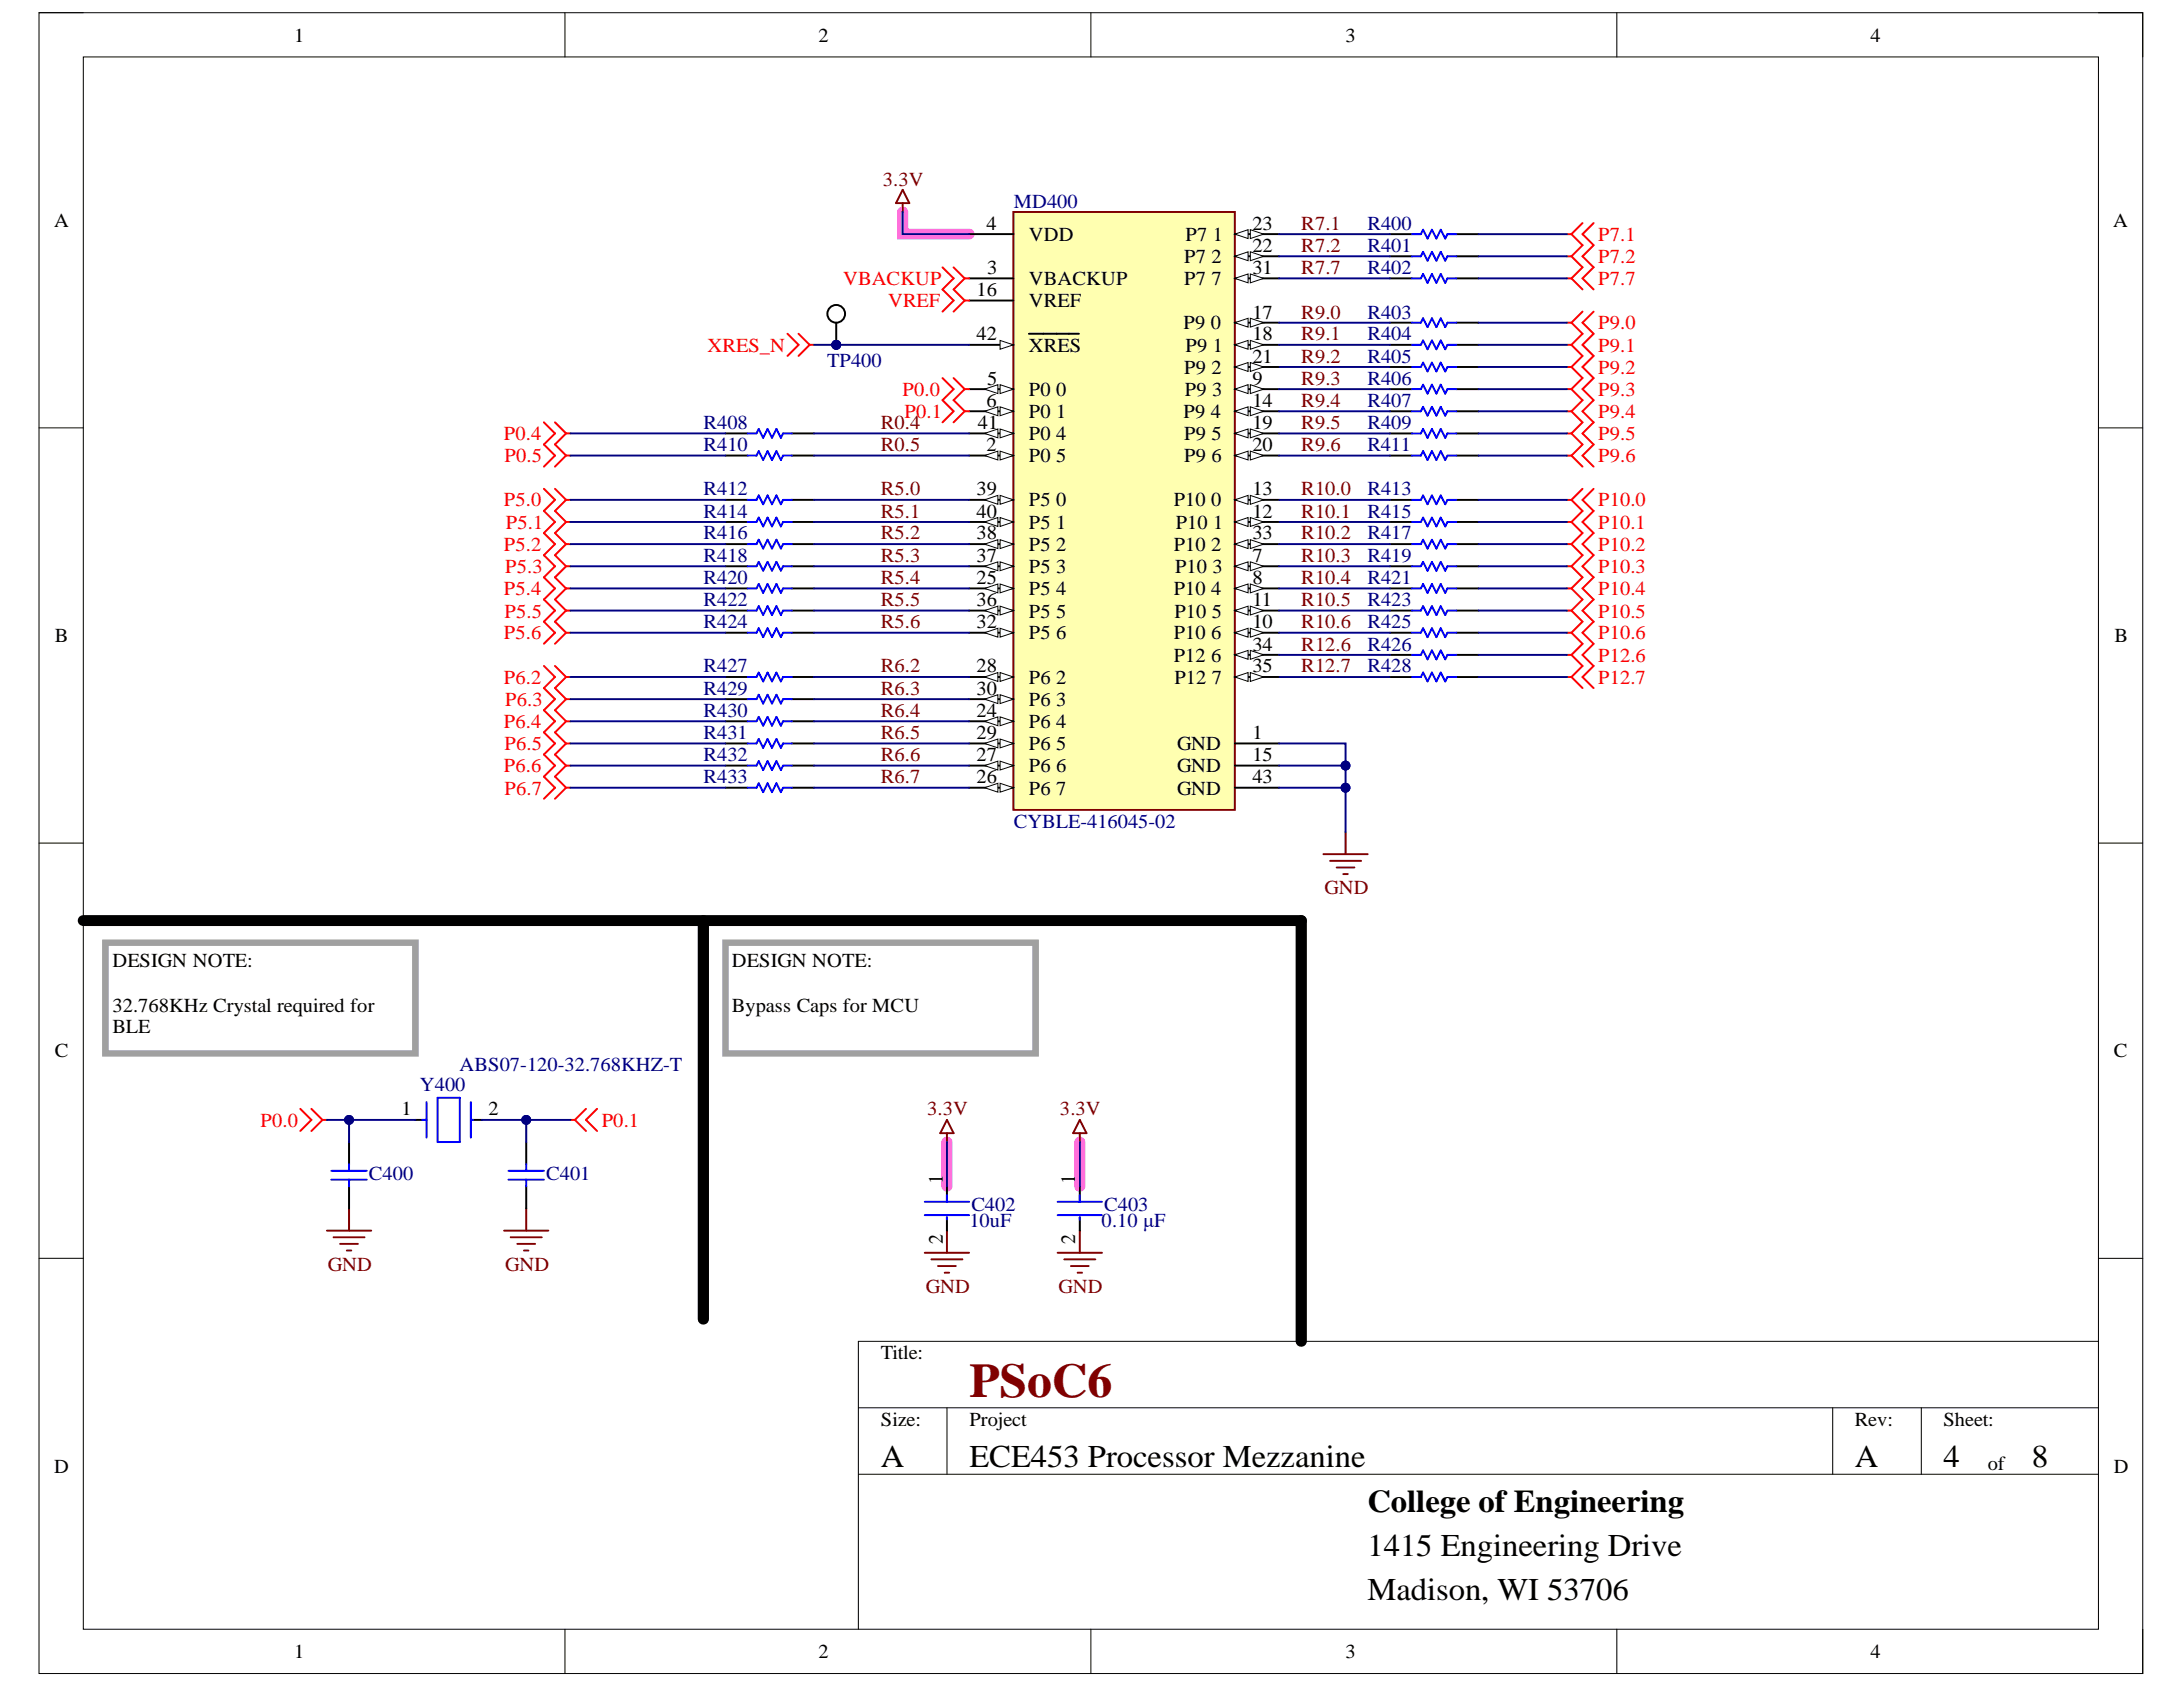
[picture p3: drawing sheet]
<svg xmlns="http://www.w3.org/2000/svg" width="279mm" height="216mm" viewBox="0 0 279 216" stroke-linecap="round" stroke-linejoin="round" font-family="sans-serif">
<defs><g id="words">
<text font-size="6.2" fill="#800000" x="124.1" y="178.8">PSoC6</text>
<g font-size="4.1">
<text x="112.7" y="187.8">A</text>
<text x="124.1" y="187.8">ECE453 Processor Mezzanine</text>
<text x="237.4" y="187.8">A</text>
<text x="248.7" y="187.8">4</text>
<text x="260.1" y="187.8">8</text>
<text x="175" y="193.4">College of Engineering</text>
<text x="175" y="199.1">1415 Engineering Drive</text>
<text x="175" y="204.8">Madison, WI 53706</text>
</g>
<g font-size="2.6">
<text x="120.7" y="151.6" transform="rotate(-90 120.7 151.6)">1</text>
<text x="137.6" y="151.6" transform="rotate(-90 137.6 151.6)">1</text>
<text x="120.7" y="159.3" transform="rotate(-90 120.7 159.3)">2</text>
<text x="137.6" y="159.3" transform="rotate(-90 137.6 159.3)">2</text>
</g>
<g font-size="2.5">
<text x="37.7" y="5.3">1</text>
<text x="104.8" y="5.3">2</text>
<text x="172.2" y="5.3">3</text>
<text x="239.4" y="5.3">4</text>
<text x="6.9" y="29">A</text>
<text x="126.3" y="29.4">4</text>
<text x="160.3" y="29.4">23</text>
<text x="270.5" y="29">A</text>
<text x="126.4" y="35.1">3</text>
<text x="131.7" y="30.8">VDD</text>
<text x="151.6" y="33.7">P7 2</text>
<text x="151.7" y="30.8">P7 1</text>
<text x="160.3" y="32.2">22</text>
<text x="160.3" y="35.1">31</text>
<text x="125" y="37.9">16</text>
<text x="131.7" y="36.5">VBACKUP</text>
<text x="131.7" y="39.3">VREF</text>
<text x="151.6" y="36.5">P7 7</text>
<text x="160.3" y="40.8">17</text>
<text x="125" y="43.6">42</text>
<text x="131.7" y="45">XRES</text>
<text x="151.5" y="42.1">P9 0</text>
<text x="151.6" y="47.8">P9 2</text>
<text x="151.7" y="45">P9 1</text>
<text x="160.3" y="43.6">18</text>
<text x="160.3" y="46.4">21</text>
<text x="126.3" y="52">6</text>
<text x="126.4" y="49.2">5</text>
<text x="131.7" y="50.7">P0 0</text>
<text x="131.7" y="53.5">P0 1</text>
<text x="151.5" y="53.5">P9 4</text>
<text x="151.7" y="50.7">P9 3</text>
<text x="160.3" y="49.2">9</text>
<text x="160.3" y="52">14</text>
<text x="125.2" y="54.9">41</text>
<text x="126.3" y="57.7">2</text>
<text x="131.7" y="56.3">P0 4</text>
<text x="131.7" y="59.1">P0 5</text>
<text x="151.6" y="56.3">P9 5</text>
<text x="151.6" y="59.1">P9 6</text>
<text x="160.3" y="54.9">19</text>
<text x="160.3" y="57.7">20</text>
<text x="125" y="63.4">39</text>
<text x="131.7" y="64.8">P5 0</text>
<text x="150.2" y="64.8">P10 0</text>
<text x="160.3" y="63.4">13</text>
<text x="125" y="66.3">40</text>
<text x="125" y="69">38</text>
<text x="125" y="71.9">37</text>
<text x="131.7" y="67.7">P5 1</text>
<text x="131.7" y="70.5">P5 2</text>
<text x="150.2" y="70.5">P10 2</text>
<text x="150.5" y="67.7">P10 1</text>
<text x="160.3" y="66.3">12</text>
<text x="160.3" y="69">33</text>
<text x="160.3" y="71.9">7</text>
<text x="125" y="74.7">25</text>
<text x="125" y="77.6">36</text>
<text x="131.7" y="73.4">P5 3</text>
<text x="131.7" y="76.2">P5 4</text>
<text x="150.2" y="76.2">P10 4</text>
<text x="150.4" y="73.4">P10 3</text>
<text x="160.3" y="74.7">8</text>
<text x="160.3" y="77.6">11</text>
<text x="7" y="82.2">B</text>
<text x="125" y="80.4">32</text>
<text x="131.7" y="79">P5 5</text>
<text x="131.7" y="81.8">P5 6</text>
<text x="150.2" y="81.8">P10 6</text>
<text x="150.3" y="79">P10 5</text>
<text x="160.3" y="80.4">10</text>
<text x="160.3" y="83.3">34</text>
<text x="270.7" y="82.2">B</text>
<text x="125" y="86.1">28</text>
<text x="125" y="88.9">30</text>
<text x="131.7" y="87.5">P6 2</text>
<text x="150.2" y="84.7">P12 6</text>
<text x="150.3" y="87.5">P12 7</text>
<text x="160.3" y="86.1">35</text>
<text x="125" y="91.7">24</text>
<text x="125" y="94.6">29</text>
<text x="131.7" y="90.4">P6 3</text>
<text x="131.7" y="93.2">P6 4</text>
<text x="160.3" y="94.6">1</text>
<text x="125" y="97.4">27</text>
<text x="125" y="100.3">26</text>
<text x="131.7" y="96">P6 5</text>
<text x="131.7" y="98.8">P6 6</text>
<text x="131.7" y="101.7">P6 7</text>
<text x="150.6" y="96">GND</text>
<text x="150.6" y="98.8">GND</text>
<text x="150.6" y="101.7">GND</text>
<text x="160.3" y="97.4">15</text>
<text x="160.3" y="100.3">43</text>
<text x="14.4" y="123.8">DESIGN NOTE:</text>
<text x="93.7" y="123.8">DESIGN NOTE:</text>
<text x="14.4" y="129.5">32.768KHz Crystal required for</text>
<text x="93.7" y="129.5">Bypass Caps for MCU</text>
<text x="7" y="135.3">C</text>
<text x="14.4" y="132.3">BLE</text>
<text x="270.6" y="135.3">C</text>
<text x="51.4" y="142.8">1</text>
<text x="62.5" y="142.8">2</text>
<text x="112.7" y="174">Title:</text>
<text x="112.7" y="182.4">Size:</text>
<text x="124.1" y="182.4">Project</text>
<text x="237.4" y="182.4">Rev:</text>
<text x="248.7" y="182.4">Sheet:</text>
<text x="6.9" y="188.5">D</text>
<text x="254.4" y="188.1">of</text>
<text x="270.6" y="188.5">D</text>
<text x="37.7" y="212.2">1</text>
<text x="104.8" y="212.2">2</text>
<text x="172.2" y="212.2">3</text>
<text x="239.4" y="212.2">4</text>
</g>
<g font-size="2.5" fill="#800000">
<text x="113" y="23.8">3.3V</text>
<text x="166.6" y="29.4">R7.1</text>
<text x="166.6" y="32.2">R7.2</text>
<text x="166.6" y="35.1">R7.7</text>
<text x="166.6" y="40.8">R9.0</text>
<text x="166.6" y="43.6">R9.1</text>
<text x="166.6" y="46.4">R9.2</text>
<text x="166.6" y="49.2">R9.3</text>
<text x="166.6" y="52">R9.4</text>
<text x="112.7" y="54.9">R0.4</text>
<text x="112.7" y="57.7">R0.5</text>
<text x="166.6" y="54.9">R9.5</text>
<text x="166.6" y="57.7">R9.6</text>
<text x="112.7" y="63.4">R5.0</text>
<text x="166.6" y="63.4">R10.0</text>
<text x="112.7" y="66.3">R5.1</text>
<text x="112.7" y="69">R5.2</text>
<text x="112.7" y="71.9">R5.3</text>
<text x="166.6" y="66.3">R10.1</text>
<text x="166.6" y="69">R10.2</text>
<text x="166.6" y="71.9">R10.3</text>
<text x="112.7" y="74.7">R5.4</text>
<text x="112.7" y="77.6">R5.5</text>
<text x="166.6" y="74.7">R10.4</text>
<text x="166.6" y="77.6">R10.5</text>
<text x="112.7" y="80.4">R5.6</text>
<text x="166.6" y="80.4">R10.6</text>
<text x="166.6" y="83.3">R12.6</text>
<text x="112.7" y="86.1">R6.2</text>
<text x="112.7" y="88.9">R6.3</text>
<text x="166.6" y="86.1">R12.7</text>
<text x="112.7" y="91.7">R6.4</text>
<text x="112.7" y="94.6">R6.5</text>
<text x="112.7" y="97.4">R6.6</text>
<text x="112.7" y="100.3">R6.7</text>
<text x="169.5" y="114.4">GND</text>
<text x="118.7" y="142.8">3.3V</text>
<text x="135.7" y="142.8">3.3V</text>
<text x="42" y="162.6">GND</text>
<text x="64.7" y="162.6">GND</text>
<text x="118.5" y="165.4">GND</text>
<text x="135.5" y="165.4">GND</text>
</g>
<g font-size="2.5" fill="#000080">
<text x="129.7" y="26.6">MD400</text>
<text x="175" y="29.4">R400</text>
<text x="175" y="32.2">R401</text>
<text x="175" y="35.1">R402</text>
<text x="175" y="40.8">R403</text>
<text x="105.9" y="47">TP400</text>
<text x="175" y="43.6">R404</text>
<text x="175" y="46.4">R405</text>
<text x="175" y="49.2">R406</text>
<text x="175" y="52">R407</text>
<text x="90" y="54.9">R408</text>
<text x="90" y="57.7">R410</text>
<text x="175" y="54.9">R409</text>
<text x="175" y="57.7">R411</text>
<text x="90" y="63.4">R412</text>
<text x="175" y="63.4">R413</text>
<text x="90" y="66.3">R414</text>
<text x="90" y="69">R416</text>
<text x="90" y="71.9">R418</text>
<text x="175" y="66.3">R415</text>
<text x="175" y="69">R417</text>
<text x="175" y="71.9">R419</text>
<text x="90" y="74.7">R420</text>
<text x="90" y="77.6">R422</text>
<text x="175" y="74.7">R421</text>
<text x="175" y="77.6">R423</text>
<text x="90" y="80.4">R424</text>
<text x="175" y="80.4">R425</text>
<text x="175" y="83.3">R426</text>
<text x="90" y="86.1">R427</text>
<text x="90" y="88.9">R429</text>
<text x="175" y="86.1">R428</text>
<text x="90" y="91.7">R430</text>
<text x="90" y="94.6">R431</text>
<text x="90" y="97.4">R432</text>
<text x="90" y="100.3">R433</text>
<text x="129.7" y="105.9">CYBLE-416045-02</text>
<text x="58.8" y="137.1">ABS07-120-32.768KHZ-T</text>
<text x="53.7" y="139.6">Y400</text>
<text x="47.2" y="151">C400</text>
<text x="69.9" y="151">C401</text>
<text x="124.3" y="154.9">C402</text>
<text x="141.3" y="154.9">C403</text>
<text x="124.1" y="157">10uF</text>
<text x="141" y="157">0.10 μF</text>
</g>
<g font-size="2.5" fill="#f00">
<text x="204.6" y="30.8">P7.1</text>
<text x="204.6" y="33.7">P7.2</text>
<text x="107.9" y="36.5">VBACKUP</text>
<text x="113.7" y="39.3">VREF</text>
<text x="204.6" y="36.5">P7.7</text>
<text x="90.6" y="45">XRES_N</text>
<text x="204.6" y="42.1">P9.0</text>
<text x="204.6" y="45">P9.1</text>
<text x="204.6" y="47.8">P9.2</text>
<text x="115.5" y="50.7">P0.0</text>
<text x="115.8" y="53.5">P0.1</text>
<text x="204.6" y="50.7">P9.3</text>
<text x="204.6" y="53.5">P9.4</text>
<text x="64.5" y="56.3">P0.4</text>
<text x="64.6" y="59.1">P0.5</text>
<text x="204.6" y="56.3">P9.5</text>
<text x="204.6" y="59.1">P9.6</text>
<text x="64.5" y="64.8">P5.0</text>
<text x="204.6" y="64.8">P10.0</text>
<text x="64.5" y="70.5">P5.2</text>
<text x="64.7" y="67.7">P5.1</text>
<text x="204.6" y="67.7">P10.1</text>
<text x="204.6" y="70.5">P10.2</text>
<text x="64.5" y="76.2">P5.4</text>
<text x="64.7" y="73.4">P5.3</text>
<text x="204.6" y="76.2">P10.4</text>
<text x="204.6" y="73.4">P10.3</text>
<text x="64.5" y="81.8">P5.6</text>
<text x="64.6" y="79">P5.5</text>
<text x="204.6" y="79">P10.5</text>
<text x="204.6" y="81.8">P10.6</text>
<text x="64.5" y="87.5">P6.2</text>
<text x="204.6" y="84.7">P12.6</text>
<text x="204.6" y="87.5">P12.7</text>
<text x="64.5" y="93.2">P6.4</text>
<text x="64.7" y="90.4">P6.3</text>
<text x="64.5" y="98.8">P6.6</text>
<text x="64.6" y="96">P6.5</text>
<text x="64.6" y="101.7">P6.7</text>
<text x="33.3" y="144.2">P0.0</text>
<text x="77" y="144.2">P0.1</text>
</g>
</g></defs>
<path d="M5 1.6h269.2v212.6h-269.2z" fill="none" stroke="#000" stroke-width=".13"/>
<path d="M10.7 7.3h257.9v201.2h-257.9z" fill-rule="evenodd" fill="#fff"/>
<g fill="none" stroke="#000" stroke-width=".13">
<path d="M5 1.6h5.7M10.7 7.3h257.9v201.2h-257.9zM72.3 1.6v5.7M139.6 1.6v5.7M206.9 1.6v5.7M268.6 1.6h5.6v5.7M5 54.8h5.7M268.6 54.8h5.6M5 107.9h5.7M268.6 107.9h5.6M5 161h5.7M268.6 161h5.6"/>
<path d="M268.6 171.7h-158.7v36.8M109.9 180.2h158.7M109.9 188.7h158.7M121.2 180.2v8.5M234.6 180.2v8.5M245.9 180.2v8.5M72.3 208.5v5.7M139.6 208.5v5.7M206.9 208.5v5.7M274.2 208.5v5.7"/>
</g>
<path d="M115.5 27.1v2.9h8.5M121.2 146.2v5.6M138.2 146.2v5.6" fill="none" stroke="#ff6eff" stroke-width="1.4"/>
<g fill="none" stroke="#800000" stroke-width=".25">
<path d="M115.5 24.3l.9 1.7h-1.7zM115.5 26v1.1M169.4 109.3h5.6M170.2 110.2h4M171.1 111h2.2M171.9 111.9h.6M172.2 106.5v2.8M41.8 157.5h5.7M42.7 158.3h4M43.5 159.2h2.3M44.7 154.7v2.8M64.5 157.5h5.7"/>
<path d="M65.4 158.3h3.9M66.2 159.2h2.3M67.4 154.7v2.8M121.2 143.3l.8 1.7h-1.7zM121.2 145v1.2M121.2 157.5v2.8M138.2 143.3l.9 1.7h-1.7zM138.2 145v1.2M138.2 157.5v2.8M44.4 160h.6M67.1 160h.5M118.4 160.3h5.6"/>
<path d="M119.2 161.2h4M120.1 162h2.2M120.9 162.9h.6M135.4 160.3h5.6M136.2 161.2h4M137.1 162h2.2M137.9 162.9h.6"/>
</g>
<path d="M38.4 141.9l1.5 1.4-1.5 1.4M39.9 141.9l1.4 1.4M41.3 143.3l-1.4 1.4M41.3 143.3h.5M73 143.3h.6M73.6 143.3l1.4 1.4M75 141.9l-1.4 1.4M76.4 141.9l-1.4 1.4 1.4 1.4" fill="none" stroke="#f00" stroke-width=".25"/>
<path d="M121.2 151.8v2M121.2 155.8v1.7" fill="none" stroke="#000" stroke-width=".25"/>
<path d="M118.4 153.8h5.6M118.4 155.5h5.6M121.2 153v.8M121.2 155.8v.3" fill="none" stroke="#00f" stroke-width=".25"/>
<path d="M129.7 27.1h28.3v76.5h-28.3z" fill-rule="evenodd" fill="#ffffb0"/>
<path d="M129.7 27.1h28.3v76.5h-28.3z" fill="none" stroke="#800000" stroke-width=".25"/>
<path d="M124 30h5.7M124 49.8h5.7" fill="none" stroke="#000" stroke-width=".25"/>
<path d="M128 49.2l1.7 .6-1.7 .6z" fill="#f8fcff"/>
<path d="M128 49.2l1.7 .6-1.7 .6z" fill="none" stroke="#000" stroke-width=".13"/>
<path d="M126 49.8l1.7-.6v1.2z" fill="#f8fcff"/>
<path d="M126 49.8l1.7-.6v1.2z" fill="none" stroke="#000" stroke-width=".13"/>
<path d="M124 52.6h5.7" fill="none" stroke="#000" stroke-width=".25"/>
<path d="M128 52.1l1.7 .5-1.7 .6z" fill="#f8fcff"/>
<path d="M128 52.1l1.7 .5-1.7 .6z" fill="none" stroke="#000" stroke-width=".13"/>
<path d="M126 52.6l1.7-.5v1.1z" fill="#f8fcff"/>
<path d="M126 52.6l1.7-.5v1.1z" fill="none" stroke="#000" stroke-width=".13"/>
<path d="M124 55.5h5.7" fill="none" stroke="#000" stroke-width=".25"/>
<path d="M128 54.9l1.7 .6-1.7 .5z" fill="#f8fcff"/>
<path d="M128 54.9l1.7 .6-1.7 .5z" fill="none" stroke="#000" stroke-width=".13"/>
<path d="M126 55.5l1.7-.6v1.1z" fill="#f8fcff"/>
<path d="M126 55.5l1.7-.6v1.1z" fill="none" stroke="#000" stroke-width=".13"/>
<path d="M124 58.3h5.7" fill="none" stroke="#000" stroke-width=".25"/>
<path d="M128 57.7l1.7 .6-1.7 .6z" fill="#f8fcff"/>
<path d="M128 57.7l1.7 .6-1.7 .6z" fill="none" stroke="#000" stroke-width=".13"/>
<path d="M126 58.3l1.7-.6v1.2z" fill="#f8fcff"/>
<path d="M126 58.3l1.7-.6v1.2z" fill="none" stroke="#000" stroke-width=".13"/>
<path d="M158 41.3h5.7" fill="none" stroke="#000" stroke-width=".25"/>
<path d="M158 41.3l1.7-.6v1.2z" fill="#f8fcff"/>
<path d="M158 41.3l1.7-.6v1.2z" fill="none" stroke="#000" stroke-width=".13"/>
<path d="M160 40.7l1.7 .6-1.7 .6z" fill="#f8fcff"/>
<path d="M160 40.7l1.7 .6-1.7 .6z" fill="none" stroke="#000" stroke-width=".13"/>
<path d="M158 44.1h5.7" fill="none" stroke="#000" stroke-width=".25"/>
<path d="M158 44.1l1.7-.5v1.1z" fill="#f8fcff"/>
<path d="M158 44.1l1.7-.5v1.1z" fill="none" stroke="#000" stroke-width=".13"/>
<path d="M160 43.6l1.7 .5-1.7 .6z" fill="#f8fcff"/>
<path d="M160 43.6l1.7 .5-1.7 .6z" fill="none" stroke="#000" stroke-width=".13"/>
<path d="M158 47h5.7" fill="none" stroke="#000" stroke-width=".25"/>
<path d="M158 47l1.7-.6v1.1z" fill="#f8fcff"/>
<path d="M158 47l1.7-.6v1.1z" fill="none" stroke="#000" stroke-width=".13"/>
<path d="M160 46.4l1.7 .6-1.7 .5z" fill="#f8fcff"/>
<path d="M160 46.4l1.7 .6-1.7 .5z" fill="none" stroke="#000" stroke-width=".13"/>
<path d="M158 49.8h5.7" fill="none" stroke="#000" stroke-width=".25"/>
<path d="M158 49.8l1.7-.6v1.2z" fill="#f8fcff"/>
<path d="M158 49.8l1.7-.6v1.2z" fill="none" stroke="#000" stroke-width=".13"/>
<path d="M160 49.2l1.7 .6-1.7 .6z" fill="#f8fcff"/>
<path d="M160 49.2l1.7 .6-1.7 .6z" fill="none" stroke="#000" stroke-width=".13"/>
<path d="M158 52.6h5.7" fill="none" stroke="#000" stroke-width=".25"/>
<path d="M158 52.6l1.7-.5v1.1z" fill="#f8fcff"/>
<path d="M158 52.6l1.7-.5v1.1z" fill="none" stroke="#000" stroke-width=".13"/>
<path d="M160 52.1l1.7 .5-1.7 .6z" fill="#f8fcff"/>
<path d="M160 52.1l1.7 .5-1.7 .6z" fill="none" stroke="#000" stroke-width=".13"/>
<path d="M158 55.5h5.7" fill="none" stroke="#000" stroke-width=".25"/>
<path d="M158 55.5l1.7-.6v1.1z" fill="#f8fcff"/>
<path d="M158 55.5l1.7-.6v1.1z" fill="none" stroke="#000" stroke-width=".13"/>
<path d="M160 54.9l1.7 .6-1.7 .5z" fill="#f8fcff"/>
<path d="M160 54.9l1.7 .6-1.7 .5z" fill="none" stroke="#000" stroke-width=".13"/>
<path d="M158 58.3h5.7" fill="none" stroke="#000" stroke-width=".25"/>
<path d="M158 58.3l1.7-.6v1.2z" fill="#f8fcff"/>
<path d="M158 58.3l1.7-.6v1.2z" fill="none" stroke="#000" stroke-width=".13"/>
<path d="M160 57.7l1.7 .6-1.7 .6z" fill="#f8fcff"/>
<path d="M160 57.7l1.7 .6-1.7 .6z" fill="none" stroke="#000" stroke-width=".13"/>
<path d="M158 30h5.7" fill="none" stroke="#000" stroke-width=".25"/>
<path d="M158 30l1.7-.6v1.1z" fill="#f8fcff"/>
<path d="M158 30l1.7-.6v1.1z" fill="none" stroke="#000" stroke-width=".13"/>
<path d="M160 29.4l1.7 .6-1.7 .5z" fill="#f8fcff"/>
<path d="M160 29.4l1.7 .6-1.7 .5z" fill="none" stroke="#000" stroke-width=".13"/>
<path d="M158 32.8h5.7" fill="none" stroke="#000" stroke-width=".25"/>
<path d="M158 32.8l1.7-.6v1.2z" fill="#f8fcff"/>
<path d="M158 32.8l1.7-.6v1.2z" fill="none" stroke="#000" stroke-width=".13"/>
<path d="M160 32.2l1.7 .6-1.7 .6z" fill="#f8fcff"/>
<path d="M160 32.2l1.7 .6-1.7 .6z" fill="none" stroke="#000" stroke-width=".13"/>
<path d="M158 35.6h5.7" fill="none" stroke="#000" stroke-width=".25"/>
<path d="M158 35.6l1.7-.5v1.1z" fill="#f8fcff"/>
<path d="M158 35.6l1.7-.5v1.1z" fill="none" stroke="#000" stroke-width=".13"/>
<path d="M160 35.1l1.7 .5-1.7 .6z" fill="#f8fcff"/>
<path d="M160 35.1l1.7 .5-1.7 .6z" fill="none" stroke="#000" stroke-width=".13"/>
<path d="M124 86.6h5.7" fill="none" stroke="#000" stroke-width=".25"/>
<path d="M128 86.1l1.7 .5-1.7 .6z" fill="#f8fcff"/>
<path d="M128 86.1l1.7 .5-1.7 .6z" fill="none" stroke="#000" stroke-width=".13"/>
<path d="M126 86.6l1.7-.5v1.1z" fill="#f8fcff"/>
<path d="M126 86.6l1.7-.5v1.1z" fill="none" stroke="#000" stroke-width=".13"/>
<path d="M124 89.5h5.7" fill="none" stroke="#000" stroke-width=".25"/>
<path d="M128 88.9l1.7 .6-1.7 .5z" fill="#f8fcff"/>
<path d="M128 88.9l1.7 .6-1.7 .5z" fill="none" stroke="#000" stroke-width=".13"/>
<path d="M126 89.5l1.7-.6v1.1z" fill="#f8fcff"/>
<path d="M126 89.5l1.7-.6v1.1z" fill="none" stroke="#000" stroke-width=".13"/>
<path d="M124 92.3h5.7" fill="none" stroke="#000" stroke-width=".25"/>
<path d="M128 91.7l1.7 .6-1.7 .6z" fill="#f8fcff"/>
<path d="M128 91.7l1.7 .6-1.7 .6z" fill="none" stroke="#000" stroke-width=".13"/>
<path d="M126 92.3l1.7-.6v1.2z" fill="#f8fcff"/>
<path d="M126 92.3l1.7-.6v1.2z" fill="none" stroke="#000" stroke-width=".13"/>
<path d="M124 95.1h5.7" fill="none" stroke="#000" stroke-width=".25"/>
<path d="M128 94.6l1.7 .5-1.7 .6z" fill="#f8fcff"/>
<path d="M128 94.6l1.7 .5-1.7 .6z" fill="none" stroke="#000" stroke-width=".13"/>
<path d="M126 95.1l1.7-.5v1.1z" fill="#f8fcff"/>
<path d="M126 95.1l1.7-.5v1.1z" fill="none" stroke="#000" stroke-width=".13"/>
<path d="M124 98h5.7" fill="none" stroke="#000" stroke-width=".25"/>
<path d="M128 97.4l1.7 .6-1.7 .5z" fill="#f8fcff"/>
<path d="M128 97.4l1.7 .6-1.7 .5z" fill="none" stroke="#000" stroke-width=".13"/>
<path d="M126 98l1.7-.6v1.1z" fill="#f8fcff"/>
<path d="M126 98l1.7-.6v1.1z" fill="none" stroke="#000" stroke-width=".13"/>
<path d="M124 100.8h5.7" fill="none" stroke="#000" stroke-width=".25"/>
<path d="M128 100.2l1.7 .6-1.7 .6z" fill="#f8fcff"/>
<path d="M128 100.2l1.7 .6-1.7 .6z" fill="none" stroke="#000" stroke-width=".13"/>
<path d="M126 100.8l1.7-.6v1.2z" fill="#f8fcff"/>
<path d="M126 100.8l1.7-.6v1.2z" fill="none" stroke="#000" stroke-width=".13"/>
<path d="M124 64h5.7" fill="none" stroke="#000" stroke-width=".25"/>
<path d="M128 63.4l1.7 .6-1.7 .5z" fill="#f8fcff"/>
<path d="M128 63.4l1.7 .6-1.7 .5z" fill="none" stroke="#000" stroke-width=".13"/>
<path d="M126 64l1.7-.6v1.1z" fill="#f8fcff"/>
<path d="M126 64l1.7-.6v1.1z" fill="none" stroke="#000" stroke-width=".13"/>
<path d="M124 66.8h5.7" fill="none" stroke="#000" stroke-width=".25"/>
<path d="M128 66.2l1.7 .6-1.7 .6z" fill="#f8fcff"/>
<path d="M128 66.2l1.7 .6-1.7 .6z" fill="none" stroke="#000" stroke-width=".13"/>
<path d="M126 66.8l1.7-.6v1.2z" fill="#f8fcff"/>
<path d="M126 66.8l1.7-.6v1.2z" fill="none" stroke="#000" stroke-width=".13"/>
<path d="M124 69.6h5.7" fill="none" stroke="#000" stroke-width=".25"/>
<path d="M128 69.1l1.7 .5-1.7 .6z" fill="#f8fcff"/>
<path d="M128 69.1l1.7 .5-1.7 .6z" fill="none" stroke="#000" stroke-width=".13"/>
<path d="M126 69.6l1.7-.5v1.1z" fill="#f8fcff"/>
<path d="M126 69.6l1.7-.5v1.1z" fill="none" stroke="#000" stroke-width=".13"/>
<path d="M124 72.5h5.7" fill="none" stroke="#000" stroke-width=".25"/>
<path d="M128 71.9l1.7 .6-1.7 .5z" fill="#f8fcff"/>
<path d="M128 71.9l1.7 .6-1.7 .5z" fill="none" stroke="#000" stroke-width=".13"/>
<path d="M126 72.5l1.7-.6v1.1z" fill="#f8fcff"/>
<path d="M126 72.5l1.7-.6v1.1z" fill="none" stroke="#000" stroke-width=".13"/>
<path d="M124 75.3h5.7" fill="none" stroke="#000" stroke-width=".25"/>
<path d="M128 74.7l1.7 .6-1.7 .6z" fill="#f8fcff"/>
<path d="M128 74.7l1.7 .6-1.7 .6z" fill="none" stroke="#000" stroke-width=".13"/>
<path d="M126 75.3l1.7-.6v1.2z" fill="#f8fcff"/>
<path d="M126 75.3l1.7-.6v1.2z" fill="none" stroke="#000" stroke-width=".13"/>
<path d="M124 78.1h5.7" fill="none" stroke="#000" stroke-width=".25"/>
<path d="M128 77.6l1.7 .5-1.7 .6z" fill="#f8fcff"/>
<path d="M128 77.6l1.7 .5-1.7 .6z" fill="none" stroke="#000" stroke-width=".13"/>
<path d="M126 78.1l1.7-.5v1.1z" fill="#f8fcff"/>
<path d="M126 78.1l1.7-.5v1.1z" fill="none" stroke="#000" stroke-width=".13"/>
<path d="M124 81h5.7" fill="none" stroke="#000" stroke-width=".25"/>
<path d="M128 80.4l1.7 .6-1.7 .5z" fill="#f8fcff"/>
<path d="M128 80.4l1.7 .6-1.7 .5z" fill="none" stroke="#000" stroke-width=".13"/>
<path d="M126 81l1.7-.6v1.1z" fill="#f8fcff"/>
<path d="M126 81l1.7-.6v1.1z" fill="none" stroke="#000" stroke-width=".13"/>
<path d="M124 44.1h5.7" fill="none" stroke="#000" stroke-width=".25"/>
<path d="M128 43.6l1.7 .5-1.7 .6z" fill="#f8fcff"/>
<path d="M128 43.6l1.7 .5-1.7 .6z" fill="none" stroke="#000" stroke-width=".13"/>
<path d="M131.7 42.7h6.4M158 64h5.7" fill="none" stroke="#000" stroke-width=".25"/>
<path d="M158 64l1.7-.6v1.1z" fill="#f8fcff"/>
<path d="M158 64l1.7-.6v1.1z" fill="none" stroke="#000" stroke-width=".13"/>
<path d="M160 63.4l1.7 .6-1.7 .5z" fill="#f8fcff"/>
<path d="M160 63.4l1.7 .6-1.7 .5z" fill="none" stroke="#000" stroke-width=".13"/>
<path d="M158 66.8h5.7" fill="none" stroke="#000" stroke-width=".25"/>
<path d="M158 66.8l1.7-.6v1.2z" fill="#f8fcff"/>
<path d="M158 66.8l1.7-.6v1.2z" fill="none" stroke="#000" stroke-width=".13"/>
<path d="M160 66.2l1.7 .6-1.7 .6z" fill="#f8fcff"/>
<path d="M160 66.2l1.7 .6-1.7 .6z" fill="none" stroke="#000" stroke-width=".13"/>
<path d="M158 69.6h5.7" fill="none" stroke="#000" stroke-width=".25"/>
<path d="M158 69.6l1.7-.5v1.1z" fill="#f8fcff"/>
<path d="M158 69.6l1.7-.5v1.1z" fill="none" stroke="#000" stroke-width=".13"/>
<path d="M160 69.1l1.7 .5-1.7 .6z" fill="#f8fcff"/>
<path d="M160 69.1l1.7 .5-1.7 .6z" fill="none" stroke="#000" stroke-width=".13"/>
<path d="M158 72.5h5.7" fill="none" stroke="#000" stroke-width=".25"/>
<path d="M158 72.5l1.7-.6v1.1z" fill="#f8fcff"/>
<path d="M158 72.5l1.7-.6v1.1z" fill="none" stroke="#000" stroke-width=".13"/>
<path d="M160 71.9l1.7 .6-1.7 .5z" fill="#f8fcff"/>
<path d="M160 71.9l1.7 .6-1.7 .5z" fill="none" stroke="#000" stroke-width=".13"/>
<path d="M158 75.3h5.7" fill="none" stroke="#000" stroke-width=".25"/>
<path d="M158 75.3l1.7-.6v1.2z" fill="#f8fcff"/>
<path d="M158 75.3l1.7-.6v1.2z" fill="none" stroke="#000" stroke-width=".13"/>
<path d="M160 74.7l1.7 .6-1.7 .6z" fill="#f8fcff"/>
<path d="M160 74.7l1.7 .6-1.7 .6z" fill="none" stroke="#000" stroke-width=".13"/>
<path d="M158 78.1h5.7" fill="none" stroke="#000" stroke-width=".25"/>
<path d="M158 78.1l1.7-.5v1.1z" fill="#f8fcff"/>
<path d="M158 78.1l1.7-.5v1.1z" fill="none" stroke="#000" stroke-width=".13"/>
<path d="M160 77.6l1.7 .5-1.7 .6z" fill="#f8fcff"/>
<path d="M160 77.6l1.7 .5-1.7 .6z" fill="none" stroke="#000" stroke-width=".13"/>
<path d="M158 81h5.7" fill="none" stroke="#000" stroke-width=".25"/>
<path d="M158 81l1.7-.6v1.1z" fill="#f8fcff"/>
<path d="M158 81l1.7-.6v1.1z" fill="none" stroke="#000" stroke-width=".13"/>
<path d="M160 80.4l1.7 .6-1.7 .5z" fill="#f8fcff"/>
<path d="M160 80.4l1.7 .6-1.7 .5z" fill="none" stroke="#000" stroke-width=".13"/>
<path d="M158 83.8h5.7" fill="none" stroke="#000" stroke-width=".25"/>
<path d="M158 83.8l1.7-.6v1.2z" fill="#f8fcff"/>
<path d="M158 83.8l1.7-.6v1.2z" fill="none" stroke="#000" stroke-width=".13"/>
<path d="M160 83.2l1.7 .6-1.7 .6z" fill="#f8fcff"/>
<path d="M160 83.2l1.7 .6-1.7 .6z" fill="none" stroke="#000" stroke-width=".13"/>
<path d="M158 86.6h5.7" fill="none" stroke="#000" stroke-width=".25"/>
<path d="M158 86.6l1.7-.5v1.1z" fill="#f8fcff"/>
<path d="M158 86.6l1.7-.5v1.1z" fill="none" stroke="#000" stroke-width=".13"/>
<path d="M160 86.1l1.7 .5-1.7 .6z" fill="#f8fcff"/>
<path d="M160 86.1l1.7 .5-1.7 .6z" fill="none" stroke="#000" stroke-width=".13"/>
<g fill="none" stroke="#000" stroke-width=".25">
<path d="M124 35.6h5.7M124 38.5h5.7M177.9 35.6h2.8M177.9 30h2.8M177.9 32.8h2.8M186.4 35.6h2.8M186.4 30h2.8M186.4 32.8h2.8M92.9 55.5h2.8M92.9 58.3h2.8M101.4 55.5h2.8M101.4 58.3h2.8"/>
<path d="M177.9 41.3h2.8M177.9 44.1h2.8M177.9 47h2.8M177.9 49.8h2.8M177.9 52.6h2.8M177.9 55.5h2.8M177.9 58.3h2.8M186.4 41.3h2.8M186.4 44.1h2.8M186.4 47h2.8M186.4 49.8h2.8M186.4 52.6h2.8"/>
<path d="M186.4 55.5h2.8M186.4 58.3h2.8M92.9 64h2.8M92.9 66.8h2.8M92.9 69.6h2.8M92.9 72.5h2.8M92.9 75.3h2.8M92.9 78.1h2.8M101.4 64h2.8M101.4 66.8h2.8M101.4 69.6h2.8M101.4 72.5h2.8"/>
<path d="M101.4 75.3h2.8M101.4 78.1h2.8M177.9 64h2.8M177.9 66.8h2.8M177.9 69.6h2.8M177.9 72.5h2.8M177.9 75.3h2.8M177.9 78.1h2.8M186.4 64h2.8M186.4 66.8h2.8M186.4 69.6h2.8M186.4 72.5h2.8"/>
<path d="M186.4 75.3h2.8M186.4 78.1h2.8M92.9 95.1h2.8M92.9 98h2.8M92.9 81h2.8M92.9 86.6h2.8M92.9 89.5h2.8M92.9 92.3h2.8M101.4 95.1h2.8M101.4 98h2.8M101.4 81h2.8M101.4 86.6h2.8"/>
<path d="M101.4 89.5h2.8M101.4 92.3h2.8M158 95.1h5.7M158 98h5.7M177.9 81h2.8M177.9 83.8h2.8M177.9 86.6h2.8M186.4 81h2.8M186.4 83.8h2.8M186.4 86.6h2.8M92.9 100.8h2.8M101.4 100.8h2.8"/>
<path d="M158 100.8h5.7M44.7 146.2v2.8M44.7 151.8v2.9M53.2 143.3h1.4M60.3 143.3h1.4M67.4 146.2v2.8M67.4 151.8v2.9M138.2 151.8v2M138.2 155.8v1.7"/>
</g>
<g fill="none" stroke="#00f" stroke-width=".25">
<path d="M180.7 30h1.2l.2-.6 .6 1.1 .6-1.1 .5 1.1 .6-1.1 .6 1.1 .3-.5h1.1M180.7 32.8h1.2l.2-.6 .6 1.2 .6-1.2 .5 1.2 .6-1.2 .6 1.2 .3-.6h1.1M180.7 35.6h1.2l.2-.5 .6 1.1 .6-1.1 .5 1.1 .6-1.1 .6 1.1 .3-.6h1.1M95.7 55.5h1.1l.3-.6 .6 1.1 .5-1.1 .6 1.1 .6-1.1 .5 1.1 .3-.5h1.2M95.7 58.3h1.1l.3-.6 .6 1.2 .5-1.2 .6 1.2 .6-1.2 .5 1.2 .3-.6h1.2M180.7 41.3h1.2l.2-.6 .6 1.2 .6-1.2 .5 1.2 .6-1.2 .6 1.2 .3-.6h1.1M180.7 44.1h1.2l.2-.5 .6 1.1 .6-1.1 .5 1.1 .6-1.1 .6 1.1 .3-.6h1.1M180.7 47h1.2l.2-.6 .6 1.1 .6-1.1 .5 1.1 .6-1.1 .6 1.1 .3-.5h1.1M180.7 49.8h1.2l.2-.6 .6 1.2 .6-1.2 .5 1.2 .6-1.2 .6 1.2 .3-.6h1.1M180.7 52.6h1.2l.2-.5 .6 1.1 .6-1.1 .5 1.1 .6-1.1 .6 1.1 .3-.6h1.1M180.7 55.5h1.2l.2-.6 .6 1.1 .6-1.1 .5 1.1 .6-1.1 .6 1.1 .3-.5h1.1M180.7 58.3h1.2l.2-.6 .6 1.2 .6-1.2 .5 1.2 .6-1.2 .6 1.2 .3-.6h1.1"/>
<path d="M95.7 64h1.1l.3-.6 .6 1.1 .5-1.1 .6 1.1 .6-1.1 .5 1.1 .3-.5h1.2M95.7 66.8h1.1l.3-.6 .6 1.2 .5-1.2 .6 1.2 .6-1.2 .5 1.2 .3-.6h1.2M95.7 69.6h1.1l.3-.5 .6 1.1 .5-1.1 .6 1.1 .6-1.1 .5 1.1 .3-.6h1.2M95.7 72.5h1.1l.3-.6 .6 1.1 .5-1.1 .6 1.1 .6-1.1 .5 1.1 .3-.5h1.2M95.7 75.3h1.1l.3-.6 .6 1.2 .5-1.2 .6 1.2 .6-1.2 .5 1.2 .3-.6h1.2M95.7 78.1h1.1l.3-.5 .6 1.1 .5-1.1 .6 1.1 .6-1.1 .5 1.1 .3-.6h1.2M180.7 64h1.2l.2-.6 .6 1.1 .6-1.1 .5 1.1 .6-1.1 .6 1.1 .3-.5h1.1M180.7 66.8h1.2l.2-.6 .6 1.2 .6-1.2 .5 1.2 .6-1.2 .6 1.2 .3-.6h1.1M180.7 69.6h1.2l.2-.5 .6 1.1 .6-1.1 .5 1.1 .6-1.1 .6 1.1 .3-.6h1.1M180.7 72.5h1.2l.2-.6 .6 1.1 .6-1.1 .5 1.1 .6-1.1 .6 1.1 .3-.5h1.1M180.7 75.3h1.2l.2-.6 .6 1.2 .6-1.2 .5 1.2 .6-1.2 .6 1.2 .3-.6h1.1M180.7 78.1h1.2l.2-.5 .6 1.1 .6-1.1 .5 1.1 .6-1.1 .6 1.1 .3-.6h1.1"/>
<path d="M95.7 81h1.1l.3-.6 .6 1.1 .5-1.1 .6 1.1 .6-1.1 .5 1.1 .3-.5h1.2M95.7 86.6h1.1l.3-.5 .6 1.1 .5-1.1 .6 1.1 .6-1.1 .5 1.1 .3-.6h1.2M95.7 89.5h1.1l.3-.6 .6 1.1 .5-1.1 .6 1.1 .6-1.1 .5 1.1 .3-.5h1.2M95.7 92.3h1.1l.3-.6 .6 1.2 .5-1.2 .6 1.2 .6-1.2 .5 1.2 .3-.6h1.2M95.7 95.1h1.1l.3-.5 .6 1.1 .5-1.1 .6 1.1 .6-1.1 .5 1.1 .3-.6h1.2M95.7 98h1.1l.3-.6 .6 1.1 .5-1.1 .6 1.1 .6-1.1 .5 1.1 .3-.5h1.2M180.7 81h1.2l.2-.6 .6 1.1 .6-1.1 .5 1.1 .6-1.1 .6 1.1 .3-.5h1.1M180.7 83.8h1.2l.2-.6 .6 1.2 .6-1.2 .5 1.2 .6-1.2 .6 1.2 .3-.6h1.1M180.7 86.6h1.2l.2-.5 .6 1.1 .6-1.1 .5 1.1 .6-1.1 .6 1.1 .3-.6h1.1M95.7 100.8h1.1l.3-.6 .6 1.2 .5-1.2 .6 1.2 .6-1.2 .5 1.2 .3-.6h1.2M42.4 149.8h4.5M42.4 151h4.5"/>
<path d="M44.7 149v.8M44.7 151v.8M54 143.3h.6M54.6 141.1v4.5M56 140.5h2.8v5.7h-2.8zM60.3 141.1v4.5M60.3 143.3h.2M65.1 149.8h4.5M65.1 151h4.5M67.4 149v.8M67.4 151v.8M135.4 153.8h5.6"/>
<path d="M135.4 155.5h5.6M138.2 153v.8M138.2 155.8v.3"/>
</g>
<g fill="none" stroke="#f00" stroke-width=".25">
<path d="M120.6 34.2l1.4 1.4-1.4 1.4 1.4 1.5-1.4 1.4M122 34.2l1.5 1.4M123.5 38.5l-1.5 1.4M123.5 35.6l-1.5 1.4 1.5 1.5M123.5 38.5h.5M123.5 35.6h.5M200.6 35.6h.5M200.6 30h.5M200.6 32.8h.5M201.1 30l1.4 1.4-1.4 1.4M201.1 32.8l1.4 1.4-1.4 1.4M201.1 35.6l1.4 1.4"/>
<path d="M202.5 39.9l-1.4 1.4M202.5 28.6l-1.4 1.4M204 39.9l-1.5 1.4 1.5 1.4-1.5 1.4 1.5 1.4-1.5 1.5 1.5 1.4-1.5 1.4 1.5 1.4-1.5 1.4 1.5 1.5-1.5 1.4 1.5 1.4-1.5 1.4 1.5 1.4M204 28.6l-1.5 1.4 1.5 1.4-1.5 1.4 1.5 1.4-1.5 1.4 1.5 1.4M69.6 54l1.4 1.5-1.4 1.4 1.4 1.4-1.4 1.4M71 54l1.4 1.5M72.4 58.3h.6M72.4 55.5l-1.4 1.4 1.4 1.4M72.4 55.5h.6M72.4 58.3l-1.4 1.4M100.8 42.7l1.4 1.4-1.4 1.4M102.2 42.7l1.4 1.4"/>
<path d="M103.6 44.1l-1.4 1.4M103.6 44.1h.6M120.6 48.4l1.4 1.4-1.4 1.4 1.4 1.4-1.4 1.4M122 48.4l1.5 1.4M123.5 49.8l-1.5 1.4 1.5 1.4M123.5 49.8h.5M123.5 52.6h.5M123.5 52.6l-1.5 1.4M200.6 49.8h.5M200.6 44.1h.5M200.6 41.3h.5M200.6 47h.5"/>
<path d="M200.6 52.6h.5M200.6 55.5h.5M200.6 58.3h.5M201.1 41.3l1.4 1.4-1.4 1.4M201.1 44.1l1.4 1.4-1.4 1.5M201.1 47l1.4 1.4-1.4 1.4M201.1 49.8l1.4 1.4-1.4 1.4M201.1 52.6l1.4 1.5-1.4 1.4M201.1 55.5l1.4 1.4-1.4 1.4M201.1 58.3l1.4 1.4M69.6 62.6l1.4 1.4-1.4 1.4 1.4 1.4-1.4 1.4 1.4 1.4-1.4 1.5 1.4 1.4-1.4 1.4 1.4 1.4-1.4 1.4 1.4 1.4-1.4 1.5 1.4 1.4-1.4 1.4M71 62.6l1.4 1.4"/>
<path d="M72.4 75.3h.6M72.4 64h.6M72.4 66.8h.6M72.4 69.6h.6M72.4 72.5h.6M72.4 78.1h.6M72.4 64l-1.4 1.4 1.4 1.4M72.4 66.8l-1.4 1.4 1.4 1.4M72.4 69.6l-1.4 1.5 1.4 1.4M72.4 72.5l-1.4 1.4 1.4 1.4M72.4 75.3l-1.4 1.4 1.4 1.4M72.4 78.1l-1.4 1.5 1.4 1.4"/>
<path d="M200.6 75.3h.5M200.6 64h.5M200.6 66.8h.5M200.6 69.6h.5M200.6 72.5h.5M200.6 78.1h.5M201.1 75.3l1.4 1.4-1.4 1.4M201.1 72.5l1.4 1.4-1.4 1.4M201.1 64l1.4 1.4-1.4 1.4M201.1 66.8l1.4 1.4-1.4 1.4M201.1 69.6l1.4 1.5-1.4 1.4M201.1 78.1l1.4 1.5-1.4 1.4"/>
<path d="M202.5 62.6l-1.4 1.4M204 62.6l-1.5 1.4 1.5 1.4-1.5 1.4 1.5 1.4-1.5 1.4 1.5 1.5-1.5 1.4 1.5 1.4-1.5 1.4 1.5 1.4-1.5 1.4 1.5 1.5-1.5 1.4 1.5 1.4-1.5 1.4 1.5 1.4-1.5 1.4 1.5 1.5M69.6 85.2l1.4 1.4-1.4 1.5 1.4 1.4-1.4 1.4 1.4 1.4-1.4 1.4 1.4 1.4-1.4 1.5 1.4 1.4-1.4 1.4 1.4 1.4-1.4 1.4M71 85.2l1.4 1.4M72.4 86.6l-1.4 1.5 1.4 1.4M72.4 81h.6M72.4 81l-1.4 1.4M72.4 86.6h.6M72.4 89.5l-1.4 1.4 1.4 1.4M72.4 89.5h.6M72.4 92.3l-1.4 1.4 1.4 1.4M72.4 92.3h.6"/>
<path d="M72.4 95.1l-1.4 1.5 1.4 1.4M72.4 95.1h.6M72.4 98l-1.4 1.4 1.4 1.4M72.4 98h.6M200.6 81h.5M200.6 86.6h.5M200.6 83.8h.5M201.1 81l1.4 1.4-1.4 1.4M201.1 83.8l1.4 1.4-1.4 1.4M201.1 86.6l1.4 1.5M72.4 100.8l-1.4 1.4M72.4 100.8h.6"/>
</g>
<path d="M10.7 117.8h155.8v53.9M90 117.8v51" fill="none" stroke="#000" stroke-width="1.4"/>
<path d="M13.5 120.6h39.7v14.2h-39.7zM92.9 120.6h39.6v14.2h-39.6z" fill="none" stroke="#a0a0a0" stroke-width=".83"/>
<circle cx="107" cy="44.1" r=".57" fill="#000080"/>
<circle cx="107" cy="44.1" r=".57" fill="none" stroke="#000080" stroke-width=".13"/>
<circle cx="107" cy="40.2" r="1.13" fill="#fff"/>
<g fill="none" stroke="#000" stroke-width=".25">
<path d="M107 41.3v2.8"/>
<circle cx="107" cy="40.2" r="1.13"/>
</g>
<circle cx="107" cy="44.1" r=".57" fill="#000080"/>
<circle cx="107" cy="44.1" r=".57" fill="none" stroke="#000080" stroke-width=".13"/>
<path d="M115.5 27.1v2.9h8.5M163.7 95.1h8.5v11.4" fill="none" stroke="#000080" stroke-width=".25"/>
<circle cx="172.2" cy="98" r=".57" fill="#000080"/>
<circle cx="172.2" cy="98" r=".57" fill="none" stroke="#000080" stroke-width=".13"/>
<circle cx="172.2" cy="100.8" r=".57" fill="#000080"/>
<circle cx="172.2" cy="100.8" r=".57" fill="none" stroke="#000080" stroke-width=".13"/>
<path d="M163.7 98h8.5" fill="none" stroke="#000080" stroke-width=".25"/>
<circle cx="172.2" cy="98" r=".57" fill="#000080"/>
<circle cx="172.2" cy="98" r=".57" fill="none" stroke="#000080" stroke-width=".13"/>
<path d="M163.7 100.8h8.5" fill="none" stroke="#000080" stroke-width=".25"/>
<circle cx="172.2" cy="100.8" r=".57" fill="#000080"/>
<circle cx="172.2" cy="100.8" r=".57" fill="none" stroke="#000080" stroke-width=".13"/>
<path d="M44.7 143.3v2.9" fill="none" stroke="#000080" stroke-width=".25"/>
<circle cx="44.7" cy="143.3" r=".57" fill="#000080"/>
<circle cx="44.7" cy="143.3" r=".57" fill="none" stroke="#000080" stroke-width=".13"/>
<path d="M61.7 143.3h5.7v2.9" fill="none" stroke="#000080" stroke-width=".25"/>
<circle cx="67.3" cy="143.3" r=".57" fill="#000080"/>
<circle cx="67.3" cy="143.3" r=".57" fill="none" stroke="#000080" stroke-width=".13"/>
<path d="M67.4 143.3h5.6" fill="none" stroke="#000080" stroke-width=".25"/>
<circle cx="67.3" cy="143.3" r=".57" fill="#000080"/>
<circle cx="67.3" cy="143.3" r=".57" fill="none" stroke="#000080" stroke-width=".13"/>
<path d="M104.2 44.1h19.8M121.2 146.2v5.6M138.2 146.2v5.6" fill="none" stroke="#000080" stroke-width=".25"/>
<circle cx="107" cy="44.1" r=".57" fill="#000080"/>
<circle cx="107" cy="44.1" r=".57" fill="none" stroke="#000080" stroke-width=".13"/>
<g fill="none" stroke="#000080" stroke-width=".25">
<path d="M163.7 35.6h14.2M163.7 32.8h14.2M163.7 30h14.2M189.2 35.6h11.4M189.2 32.8h11.4M189.2 30h11.4M73 55.5h19.9M73 58.3h19.9M104.2 55.5h19.8M104.2 58.3h19.8M163.7 58.3h14.2M163.7 47h14.2"/>
<path d="M163.7 44.1h14.2M163.7 41.3h14.2M163.7 55.5h14.2M163.7 52.6h14.2M163.7 49.8h14.2M189.2 58.3h11.4M189.2 47h11.4M189.2 44.1h11.4M189.2 41.3h11.4M189.2 55.5h11.4M189.2 52.6h11.4M189.2 49.8h11.4"/>
<path d="M73 72.5h19.9M73 69.6h19.9M73 66.8h19.9M73 64h19.9M73 78.1h19.9M73 75.3h19.9M104.2 72.5h19.8M104.2 69.6h19.8M104.2 66.8h19.8M104.2 64h19.8M104.2 78.1h19.8M104.2 75.3h19.8"/>
<path d="M163.7 72.5h14.2M163.7 69.6h14.2M163.7 66.8h14.2M163.7 64h14.2M163.7 78.1h14.2M163.7 75.3h14.2M189.2 72.5h11.4M189.2 69.6h11.4M189.2 66.8h11.4M189.2 64h11.4M189.2 78.1h11.4M189.2 75.3h11.4"/>
<path d="M73 81h19.9M73 95.1h19.9M73 92.3h19.9M73 89.5h19.9M73 86.6h19.9M73 98h19.9M104.2 81h19.8M104.2 95.1h19.8M104.2 92.3h19.8M104.2 89.5h19.8M104.2 86.6h19.8M104.2 98h19.8"/>
<path d="M163.7 81h14.2M163.7 86.6h14.2M163.7 83.8h14.2M189.2 81h11.4M189.2 86.6h11.4M189.2 83.8h11.4M73 100.8h19.9M104.2 100.8h19.8M41.8 143.3h11.4"/>
</g>
<circle cx="44.7" cy="143.3" r=".57" fill="#000080"/>
<circle cx="44.7" cy="143.3" r=".57" fill="none" stroke="#000080" stroke-width=".13"/>
<use href="#words"/>
</svg>
